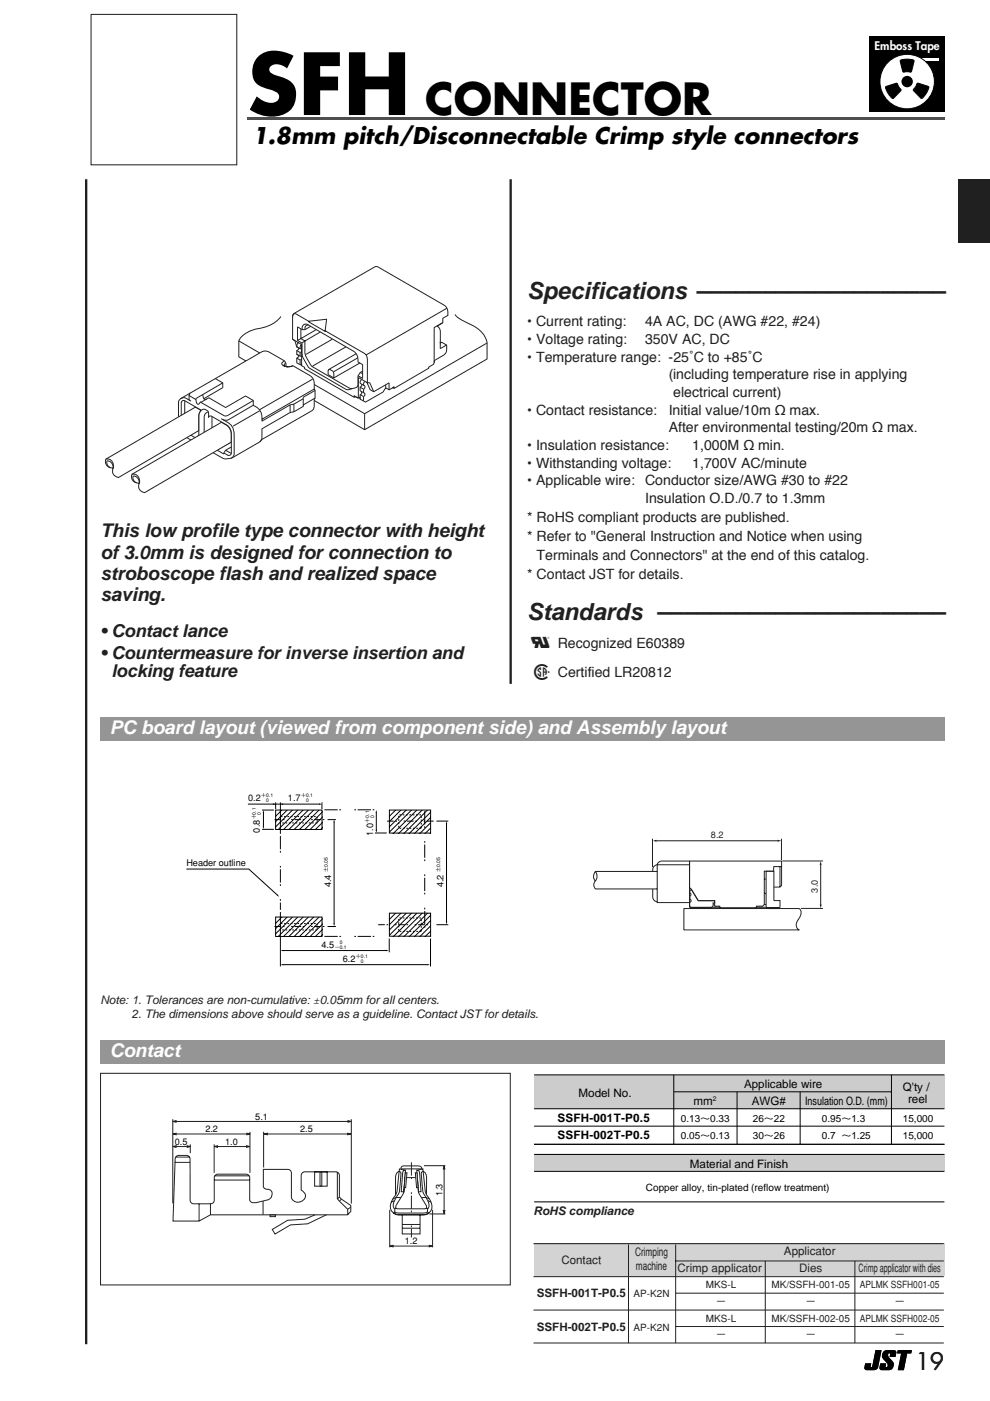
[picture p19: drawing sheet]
<svg xmlns="http://www.w3.org/2000/svg" width="210mm" height="297mm" viewBox="0 0 210 297" stroke-linecap="round" stroke-linejoin="round" font-family="sans-serif">
<defs><g id="words">
<text font-size="17.6" x="52.4" y="24.4">SFH</text>
<text font-size="9.2" x="90.2" y="24.4">CONNECTOR</text>
<text font-size="7" fill="#231f20" x="111.8" y="144.2">1</text>
<g font-size="5" fill="#231f20">
<text x="111.8" y="63.4">Specifications –––––––––––––––––––</text>
<text x="111.8" y="131.5">Standards ––––––––––––––––––––––</text>
<text x="194.1" y="290.5">19</text>
</g>
<text font-size="4.8" x="53.5" y="30.6">1.8mm pitch/Disconnectable Crimp style connectors</text>
<text font-size="4.7" fill="#231f20" x="112.6" y="137.5">0</text>
<g font-size="4" fill="#231f20">
<text x="21.3" y="113.9">This low profile type connector with height</text>
<text x="21.3" y="118.4">of 3.0mm is designed for connection to</text>
<text x="21.3" y="122.9">stroboscope flash and realized space</text>
<text x="21.3" y="127.4">saving.</text>
</g>
<g font-size="4" fill="#fff">
<text x="23.3" y="155.5">PC board layout (viewed from component side) and Assembly layout</text>
<text x="23.3" y="224">Contact</text>
</g>
<g font-size="3.8" fill="#231f20">
<text x="21.3" y="135.1">• Contact lance</text>
<text x="21.3" y="139.8">• Countermeasure for inverse insertion and</text>
<text x="23.6" y="143.6">locking feature</text>
</g>
<g font-size="3" fill="#231f20">
<text x="111.8" y="69.2">• Current rating:</text>
<text x="136.8" y="69.2">4A AC, DC (AWG #22, #24)</text>
<text x="111.8" y="72.9">• Voltage rating:</text>
<text x="111.8" y="76.7">• Temperature range: -25˚C to +85˚C</text>
<text x="136.8" y="72.9">350V AC, DC</text>
<text x="141.8" y="80.4">(including temperature rise in applying</text>
<text x="111.8" y="87.9">• Contact resistance:</text>
<text x="141.8" y="87.9">Initial value/10m Ω max.</text>
<text x="142.7" y="84.2">electrical current)</text>
<text x="111.8" y="95.4">• Insulation resistance:</text>
<text x="141.8" y="91.7">After environmental testing/20m Ω max.</text>
<text x="146.8" y="95.4">1,000M Ω min.</text>
<text x="111.8" y="99.2">• Withstanding voltage:</text>
<text x="146.8" y="99.2">1,700V AC/minute</text>
<text x="111.8" y="102.9">• Applicable wire:</text>
<text x="136.8" y="102.9">Conductor size/AWG #30 to #22</text>
<text x="136.8" y="106.7">Insulation O.D./0.7 to 1.3mm</text>
<text x="111.8" y="110.7">* RoHS compliant products are published.</text>
<text x="111.8" y="114.7">* Refer to &quot;General Instruction and Notice when using</text>
<text x="113.8" y="118.7">Terminals and Connectors&quot; at the end of this catalog.</text>
<text x="111.8" y="122.7">* Contact JST for details.</text>
<text x="118.3" y="137.5">Recognized E60389</text>
<text x="118.3" y="143.6">Certified LR20812</text>
</g>
<text font-size="2.5" fill="#fff" x="185.4" y="10.6">Emboss Tape</text>
<g font-size="2.5" fill="#231f20">
<text x="21.3" y="212.8">Note: 1. Tolerances are non-cumulative: ±0.05mm for all centers.</text>
<text x="27.9" y="215.8">2. The dimensions above should serve as a guideline. Contact JST for details.</text>
<text x="113.1" y="257.7">RoHS compliance</text>
<text x="119" y="268">Contact</text>
<text x="134.7" y="266.3">Crimping</text>
<text x="134.8" y="269.3">machine</text>
<text x="143.6" y="269.6">Crimp applicator</text>
<text x="166.2" y="266.1">Applicator</text>
<text x="169.4" y="269.6">Dies</text>
<text x="182" y="269.6">Crimp applicator with dies</text>
<text x="113.8" y="275.1">SSFH-001T-P0.5</text>
<text x="113.8" y="282.2">SSFH-002T-P0.5</text>
</g>
<g font-size="2.5">
<text x="122.7" y="232.6">Model No.</text>
<text x="157.8" y="230.8">Applicable wire</text>
<text x="191.4" y="231.4">Q'ty /</text>
<text x="192.5" y="233.9">reel</text>
<text x="118.2" y="237.9">SSFH-001T-P0.5</text>
<text x="147.1" y="234.2">mm</text>
<text x="159.4" y="234.2">AWG#</text>
<text x="170.7" y="234.2">Insulation O.D. (mm)</text>
<text x="118.2" y="241.5">SSFH-002T-P0.5</text>
<text x="146.3" y="247.7">Material and Finish</text>
</g>
<g font-size="2.1">
<text x="144.4" y="237.9">0.13～0.33</text>
<text x="159.6" y="237.9">26～22</text>
<text x="174.3" y="237.9">0.95～1.3</text>
<text x="191.4" y="237.9">15,000</text>
<text x="144.4" y="241.5">0.05～0.13</text>
<text x="159.6" y="241.5">30～26</text>
<text x="174.3" y="241.5">0.7 ～1.25</text>
<text x="191.4" y="241.5">15,000</text>
<text x="136.9" y="252.5">Copper alloy, tin-plated (reflow treatment)</text>
</g>
<g font-size="2.1" fill="#231f20">
<text x="134.3" y="275">AP-K2N</text>
<text x="149.7" y="273.1">MKS-L</text>
<text x="163.6" y="273.1">MK/SSFH-001-05</text>
<text x="182.3" y="273.1">APLMK SSFH001-05</text>
<text x="149.7" y="280.2">MKS-L</text>
<text x="151.8" y="276.6">－</text>
<text x="163.6" y="280.2">MK/SSFH-002-05</text>
<text x="170.8" y="276.6">－</text>
<text x="182.3" y="280.2">APLMK SSFH002-05</text>
<text x="189.7" y="276.6">－</text>
<text x="134.3" y="282.1">AP-K2N</text>
<text x="151.8" y="283.7">－</text>
<text x="170.8" y="283.7">－</text>
<text x="189.7" y="283.7">－</text>
</g>
<g font-size="1.9">
<text x="52.6" y="169.9">0.2</text>
<text x="61.1" y="169.9">1.7</text>
<text x="55.1" y="176.5" transform="rotate(-90 55.1 176.5)">0.8</text>
<text x="79.1" y="177.2" transform="rotate(-90 79.1 177.2)">1.0</text>
<text x="39.5" y="183.7">Header outline</text>
<text x="70.2" y="188.1" transform="rotate(-90 70.2 188.1)">4.4</text>
<text x="94.1" y="188.1" transform="rotate(-90 94.1 188.1)">4.2</text>
<text x="68.2" y="200.9">4.5</text>
<text x="72.7" y="203.9">6.2</text>
<text x="54.1" y="237.4">5.1</text>
<text x="37.1" y="242.7">0.5</text>
<text x="43.5" y="240.1">2.2</text>
<text x="47.8" y="242.7">1.0</text>
<text x="63.6" y="240.1">2.5</text>
<text x="93.8" y="253.6" transform="rotate(-90 93.8 253.6)">1.3</text>
<text x="85.8" y="263.8">1.2</text>
</g>
<g font-size="1.9" fill="#231f20">
<text x="150.7" y="177.6">8.2</text>
<text x="173.4" y="189.2" transform="rotate(-90 173.4 189.2)">3.0</text>
</g>
<text font-size="1.4" x="151.2" y="233.5">2</text>
<g font-size="1.1">
<text x="54.3" y="173.7" transform="rotate(-90 54.3 173.7)">＋0.1</text>
<text x="55.3" y="173.7" transform="rotate(-90 55.3 173.7)">0</text>
<text x="55.4" y="169">＋0.1</text>
<text x="55.4" y="170.1">0</text>
<text x="63.8" y="169.1">＋0.1</text>
<text x="63.8" y="170.1">0</text>
<text x="78.3" y="174.4" transform="rotate(-90 78.3 174.4)">＋0.1</text>
<text x="79.3" y="174.4" transform="rotate(-90 79.3 174.4)">0</text>
<text x="69.5" y="184.9" transform="rotate(-90 69.5 184.9)">±0.05</text>
<text x="93.4" y="184.9" transform="rotate(-90 93.4 184.9)">±0.05</text>
<text x="71" y="200.1">0</text>
<text x="71" y="201.2">－0.1</text>
<text x="75.5" y="203.1">＋0.1</text>
<text x="75.5" y="204.2">0</text>
</g>
</g></defs>
<path d="M185.6 286.3h1.3l-.7 3.6a.9 .9 0 0 1-.9 .6h-1.6a.49 .49 0 0 1-.4-.6l.1-.8h1.3l-.1 .7h.3zM187.4 286.5l.6-.2h1.6a.49 .49 0 0 1 .4 .6l-.1 .8h-1.3l.1-.7a.48 .48 0 0 0-.5 .4 .48 .48 0 0 0 .4 .5 1.54 1.54 0 0 1 .5 2.4l-.6 .2h-1.5a.49 .49 0 0 1-.5-.6l.1-.8h1.3l-.1 .7a.48 .48 0 0 0 .5-.4 .48 .48 0 0 0-.4-.5 1.54 1.54 0 0 1-.5-2.4zM190.3 286.3h3l-.1 .7h-.8l-.8 3.5h-1.3l.8-3.5h-.9z" fill="#000"/>
<path d="M18.3 38v247" fill="none" stroke="#231f20" stroke-width=".5"/>
<path d="M.3 0h200v37h-200z" fill="#fff"/>
<path d="M184.3 7.8h16v16h-16z" fill="#000"/>
<path d="M194.1 12.2h5v.6h-5z" fill="#fff"/>
<circle cx="192.3" cy="17.3" r="5.8" fill="#fff" stroke="#000" stroke-width=".21"/>
<circle cx="192.3" cy="17.3" r="1.21" fill="#000"/>
<path d="M187.8 18.4l2.2-.8 .3 .2 .8 1.3-1.6 1.7a1.76 1.76 0 0 1-1.4-1.3zM190.9 12.8a3.9 3.9 0 0 1 2.9 0l-.5 2.3-.3 .2h-1.5zM194.5 17.7l2.3 .6a1.76 1.76 0 0 1-.6 1.8l-.2 .2a.63 .63 0 0 1-.8 .5l-1.6-1.7z" fill="#000" stroke="#000" stroke-width=".21"/>
<path d="M52.4 24.8h147.9v.6h-147.9z" fill="#4d4d4d"/>
<path d="M21.3 43h83v75h-83z" fill="#fff"/>
<g fill="none" stroke="#231f20" stroke-width=".21">
<path d="M50.6 72.3l26.7 15.4 26-15M62 71.9l2 1.1v4.5M62.1 67.1l.2-.5h.5l2.7 1.5M62.2 66.6l17.5-10.1 .4 .1 14 8.1a2.05 2.05 0 0 1 .9 2.2l-1.1 .6v.9l-1.2 .7a1.36 1.36 0 0 1 .7 1.2v2.5l.3-.2 1 .6a1.97 1.97 0 0 1-.7 2.1l-1.9 1.1-.2 .9-1 .5v.3l-7.4 4.3-.2-.2-.8 .4-.7-.4-.6 .9-3.7 2.2-1.2-.7v-.4l-.3 .2-.7-.3-.2 .1-10.5-6v-.3l-.7-.4v-.3l-.2 .2-.8-.5v-1l.4-.2v-.3l-.4-.3v-.8l.4-.2 .1-.3-.5-.2-.4-1.3-.5-.4v-4.9zM63.1 69.3v2.9l.9 .5 .1 2.9 1.1 2 .5 .5 8 4.5 2.1-.6 .1-.5v-1.8l.5-.7 .5-.3M63.3 72.7l-.3 .3-.1 .5M63.6 74.7v.8M63.6 76.3v1M63.8 69.7v2.1l.8 .5 .1 2.9 1.2 2.3 8.1 4.8 .8 .1M63.9 73l-.2 .4-.1 .5M64.1 69.8a.82 .82 0 0 1 .2-.9 .82 .82 0 0 1 .9-.1l9.8 5.7a2.31 2.31 0 0 1 .9 2.2l1 .6v3l-1-.6M65.4 68.9a.62 .62 0 0 0-.7 .6v.4"/>
<path d="M65.5 68.1l3.7-.4-.3 2.6-3.4-2zM65.9 69.2l-1.2 .7h-.6l-1-.6M67.1 69.9l-4 2.3M67.9 70.4l-3.9 2.3M68.9 70.1l8.3 4.8a1.45 1.45 0 0 1 .7 1.3v4.9M69.6 78.5l.2-.2a1.03 1.03 0 0 1 1 1.1v.7M70.5 71.9l-5.6 3.2M73.3 73.6l-7 4M75.5 75l-5.8 3.4-.1 1M75.8 75.9l-5 2.9M76.3 77l-5.5 3.1-1.3-.7M76.4 79l.5 .3"/>
<path d="M93.3 72.5v1.4l1.3-.7M93.9 68.4l-1.8 1.1v7.5M94.7 65.4l-17 9.8M96.5 66.7l.7 .7 1.7 1a6.3 6.3 0 0 1 4.4 4.2v3.5l-26 15-26.7-15.4v-3.4a6.3 6.3 0 0 1 5.2-2.8l.7-.2a6.3 6.3 0 0 0 3.1-2.2M76.6 83l.1 .4-.4 .3v.9M76.7 81.5v.3l-.4 .3v.8M76.7 80.5a.69 .69 0 0 0-.4 .8M77.1 82.5v.8M77.1 84.1v.9M77.3 87.7v3.4M77.4 80.9l-.3 .3v.5M77.8 81.1l.7 1.5 .7 .5 3.3-1.9v1.4"/>
<path d="M78.4 81.1l.8 2M78.4 81.1l-.5 .1-1.9-1.2v4.4l-.9-.5v.3M81.8 81.6v.6M83.2 82.2l.3-.2v.3"/>
</g>
<path d="M38 84.8l17.4-10.2 .7-.2 1 .3 3.3 1.8 .2 .5v.6l.6 .1 .9-.2 3.6 2.1a1.91 1.91 0 0 1 .9 1.9v1l.2 .3v1.6l-.2 .2a3.7 3.7 0 0 1-.2 2.2l-10.9 6.4-.5 .6-5.7 3.2-.5 .2a1.9 1.9 0 0 1-1.7-.1l-2.9-1.7a.55 .55 0 0 1-.8 0l-1.1-.7-.2-.5-2.4-1.4-1.6-2.4-.3-.9v-4.2z" fill="#fff" stroke="#231f20" stroke-width=".21"/>
<g fill="none" stroke="#231f20" stroke-width=".21">
<path d="M60.3 76.6l-.5 .3-.1 .2a1.85 1.85 0 0 0 2.4 .5M60.6 77l-.4 .4a.78 .78 0 0 0 .9 .4M38.3 84.5a1.05 1.05 0 0 1 1.1-.1l1.1 .7M38.4 85.4l.3-.4h.6l3.4 2M38.4 85.3l.1 4.7a2.6 2.6 0 0 0 1.8 1.9M39.2 85v4.8l.6 .9 .9 .7M40.1 83.6l.2 .4 1.2 .7M40.3 83.3l-.2 .5v.8l.2 .3M41.8 92.8l.3 .2M42.1 90.6l-1.3 .7-.5 .6v.3l1.4 .8 .5-.8M42.1 91.1l-1.8 1.1M43 83.6l.3 1.1 .5-.1"/>
<path d="M43.5 86.8l.5 .3a1.6 1.6 0 0 1 .2 1.5M43.5 86.8a1.14 1.14 0 0 0-1.3 1.3v6.3M44.1 87.4a1.09 1.09 0 0 0-.8 1.1v6.4l.3 .6M44.2 93.7v1.7M44.2 93.8l.3 .5 1.5 .9M44.3 88.4l.1-.2 .5 .1 3.2 1.8a2.2 2.2 0 0 1 .9 1.9v4.1l-.2 .4h-.6M44.9 88.3l.1 5.3 .2 .3 1.2 .7M45.7 80.3l1.5 .9v1M46.9 88.8a4.4 4.4 0 0 1 2.5 2.1l.2 1.4v4l-.1 .4-.5 .4M47.2 81.2l-5.5 3.2-.1 .5a.53 .53 0 0 0 .1 .6 .53 .53 0 0 0 .5 .1l.3-.4 1.8-.9 3.5 2.1 4.3-2.4 1.6 .9v1a2.85 2.85 0 0 1 1.8 3.4M47.3 82.2l-4.1 2.3M47.5 96l.8 .5"/>
<path d="M47.9 95.5l1.1 .6M49 93.1l-2.6 1.5-.4 .6v.2l1.5 .9 .3-.9 1.2-.6M49 93.7l-3 1.7M53.7 84.9l-5.7 3.3-.5-.1-5-2.8M53.7 85.9l-5.3 3.1-.6 .1-.5-.1M55.1 87.1l-5.7 3.3M61.5 86v1.3M62.3 85.8v1.5M64.3 84.6l-2 1.1-.8 .1-6 3.5M64.3 84.2v2l-1.9 1.1-.9 .2-6 3.4v2.1l-.4 .7M66.3 80.4l-11.3 6.5M66.6 82.5l-11 6.4"/>
<path d="M66.8 84.4l-2.5 1.5M66.8 82.8l-2.5 1.4"/>
</g>
<path d="M28 100.6l18.9-11.1a2.63 2.63 0 0 1 2.1 2.5v1.7l-18.3 10.8a1.39 1.39 0 0 1-1.2-2.1 1.4 1.4 0 0 1-1.5-1.8z" fill="#fff" stroke="#231f20" stroke-width=".21"/>
<path d="M28 100.6a1.44 1.44 0 0 1 1.6 1.9M29 102.4a1.12 1.12 0 0 1-.8-1.4 1.26 1.26 0 0 1 1.3 1.6" fill="none" stroke="#231f20" stroke-width=".21"/>
<path d="M22.4 97.3l19-11 1.2 .7-.3 .5-.2 .6v3.2l-17 9.9a1.39 1.39 0 0 1-1.1-2 1.4 1.4 0 0 1-1.6-1.9z" fill="#fff" stroke="#231f20" stroke-width=".21"/>
<path d="M62.9 73.5l1.1 .5M62.9 75.1l1 .5M62.9 74.3l.7 .4M62.9 75.9l.7 .4M63.9 76.1l-.3 .2M64 74.4l-.4 .3M22.4 97.3a1.44 1.44 0 0 1 1.6 1.9M23.5 99.1a1.12 1.12 0 0 1-.8-1.4 1.26 1.26 0 0 1 1.3 1.7M76.4 81.3l.9 .5 .1 .3-.3 .4-.7-.4M76.4 82.8l.9 .6 .1 .2-.3 .5-.7-.4" fill="none" stroke="#231f20" stroke-width=".21"/>
<path d="M19.3 3.1h30.9v31.8h-30.9z" fill="#fff"/>
<path d="M19.3 3.1h30.9v31.8h-30.9z" fill="none" stroke="#231f20" stroke-width=".21"/>
<path d="M25.3 162h103.5v48.9h-103.5z" fill="#fff"/>
<g fill="none" stroke="#000" stroke-width=".21">
<path d="M52.6 170.5h15.3M55.6 171.7h2.5M55.6 175.8h2.5M55.9 172.2v3.1M58.4 171.7h9.9v4.2h-9.9zM58.4 170.1v1.4M59.4 170.1v6.7M59.8 171.7l-1.4 1.4M60.9 171.7l-2.5 2.5M62.1 171.7l-3.7 3.7M63.2 171.7l-4.2 4.2M64.3 171.7l-4.2 4.2"/>
<path d="M65.4 171.7l-4.2 4.2M66.6 171.7l-4.3 4.2M67.7 171.7l-4.2 4.2M68.3 170.1v1.4M68.3 172.2l-3.7 3.7M68.3 173.3l-2.6 2.6M68.3 174.4l-1.5 1.5M68.3 175.5l-.3 .4M69.5 173.8h1.7M70.8 174.2v21.7M79.5 176.6h2.5M79.8 172.2v3.9"/>
<path d="M82.6 171.7h8.7v4.9h-8.7zM83.9 171.7l-1.4 1.4M85.1 171.7l-2.6 2.5M86.2 171.7l-3.7 3.7M87.3 171.7l-4.8 4.8M88.4 171.7l-5 5M89.6 171.7l-5 5M90.7 171.7l-5 5M91.3 172.2l-4.5 4.5M91.3 173.3l-3.4 3.4M91.3 174.4l-2.2 2.3M91.3 175.5l-1.1 1.2"/>
<path d="M91.3 176.6v.1M92.5 174.1h2.5M94.7 174.6v20.9M39.5 184.3h13.2l6.2 5.5M58.4 194.4h9.9v4.2h-9.9zM59.4 193.4v11.5M59.8 194.4l-1.4 1.4M60.9 194.4l-2.5 2.5M62.1 194.4l-3.7 3.6M63.2 194.4l-4.2 4.2M64.3 194.4l-4.2 4.2M65.4 194.4l-4.2 4.2"/>
<path d="M66.6 194.4l-4.3 4.2M67.7 194.4l-4.2 4.2M68.3 194.9l-3.7 3.7M68.3 196l-2.6 2.6M68.3 197.1l-1.5 1.5M68.3 198.2l-.3 .4M69.5 196.4h1.7M82.5 199v2.9M82.6 193.6h8.7v4.9h-8.7zM83.9 193.6l-1.4 1.4M85.1 193.6l-2.6 2.5M86.2 193.6l-3.7 3.6"/>
<path d="M87.3 193.6l-4.8 4.7M88.4 193.6l-5 4.9M89.6 193.6l-5 4.9M90.7 193.6l-5 4.9M91.3 199v5.9M91.3 194l-4.5 4.5M91.3 195.1l-3.4 3.4M91.3 196.3l-2.2 2.2M91.3 197.4l-1.1 1.1M91.3 198.5h.1M92.5 196.1h2.5M60 201.5h21.9"/>
<path d="M60 204.5h30.7"/>
</g>
<path d="M59.4 177.2v15.7M68.8 171.7h13.4M90.1 172v26.2M68.8 198.5h13.4" fill="none" stroke="#000" stroke-width=".21" stroke-dasharray="2.8 .4 .4" stroke-linecap="butt"/>
<path d="M59.5 173.1h7.7v1.4h-7.7zM84.5 172.8h4.8v2.8h-4.8zM59.5 195.8h7.7v1.4h-7.7zM84.5 194.6h4.8v2.9h-4.8z" fill="none" stroke="#000" stroke-width=".21" stroke-dasharray=".4" stroke-linecap="butt"/>
<path d="M58.2 173.8h10.8M82.1 174.1h10M58.2 196.4h10.8M80.2 196.1h11.9" fill="none" stroke="#000" stroke-width=".21" stroke-dasharray="1.4 .4 .4" stroke-linecap="butt"/>
<g fill="#000">
<path d="M55.7 175.2h.3l-.1 .6zM55.9 171.7l.1 .6h-.3zM57.9 170.3l.5 .2-.5 .1zM59.4 170.5l.6-.2v.3zM67.7 170.3l.6 .2-.6 .1zM70.8 173.8l.2 .5h-.3zM79.6 176h.3l-.1 .5zM79.8 171.7l.1 .6h-.3zM94.7 174.1l.1 .6h-.3zM58.7 189.8l.2-.2 .3 .6zM70.7 195.8h.3l-.2 .6zM94.5 195.4h.3l-.1 .6z"/>
<path d="M59.5 201.5l.6-.1v.3zM59.5 204.5l.6-.1v.3zM81.8 201.4l.6 .1-.6 .2zM90.6 204.4l.6 .1-.6 .2z"/>
</g>
<path d="M114.3 162h86v48.9h-86z" fill="#fff"/>
<g fill="none" stroke="#231f20" stroke-width=".21">
<path d="M138.3 177.8v6M139 178.3h26.1M165.7 177.8v4.6M145 192.6h24.5a1.55 1.55 0 0 1-.2 2.3 1.37 1.37 0 0 0 .2 2.3h-24.5zM146.2 188.2l.3 .3 1.5 2.5h3.5v1.1h1.1v.4M162 186.4h.4M162 189.3l.4 .2M162 191.8h.5M163.5 188.1h1.9l.3-.4v-5.1h-19.5v9.8h16.3M165.4 183.8v4.3M165.7 183.7h-1.7l-.1 1h-1.9v7.1l-.3 .3h-1.3v.4M165.9 182.5h8.6"/>
<path d="M169.8 192.6h4.7"/>
</g>
<path d="M162.4 184.8h1.7v6l.1 .1h1.2v1.4l-.4 .3h-2.3l-.3-.3z" fill="#fff"/>
<path d="M138.7 183.6l.6-.3a1.01 1.01 0 0 1 1-.7h5.9v8.8h-6.7l-.2-.2a1.06 1.06 0 0 1-.9-1v-5.9zM146.5 188.7l.1-.1 1.4 2.4h3.5v.4h-.3v.7l-.5 .5h-4.1l-.4-.5v-.8l.3-.3-.2-.4v-.6l.2-.4-.3-.3v-.3zM151.2 191.8h.3M162.4 184.8h1.7v6l.1 .1h1.2v1.4l-.4 .3h-2.3l-.3-.3z" fill="none" stroke="#231f20" stroke-width=".21"/>
<path d="M146.5 192.5h4.5M162.5 192.5h2.8" fill="none" stroke="#231f20" stroke-width=".26"/>
<path d="M126.2 184.8h13.1v3.7h-13.1a1.25 1.25 0 0 1 0-1.8 1.39 1.39 0 0 1 0-1.9z" fill="#fff"/>
<path d="M126.2 184.8a1.63 1.63 0 0 1 0 1.9M139.3 184.8h-13.1a1.47 1.47 0 0 0 0 1.9 1.24 1.24 0 0 0 0 1.8h13.1M146.2 183.3h-6.9v8" fill="none" stroke="#231f20" stroke-width=".21"/>
<g fill="#231f20">
<path d="M164.9 178l.7 .3-.7 .2z"/>
<path d="M138.4 178.3l.8-.2v.4z"/>
</g>
<path d="M174 183.2v8.7" fill="none" stroke="#231f20" stroke-width=".21"/>
<g fill="#231f20">
<path d="M173.8 191.8h.4l-.2 .8z"/>
<path d="M174 182.6l.2 .7h-.4z"/>
</g>
<path d="M21.3 227.6h86.9v44.8h-86.9z" fill="#fff"/>
<g fill="none" stroke="#231f20" stroke-width=".21">
<path d="M37.1 246.4h3.2M37.3 245.3h2.9M37.4 245.2l.5-.2h1.6a.76 .76 0 0 1 .8 .7v8.8a.76 .76 0 0 0 .8 .7h3.6a.76 .76 0 0 0 .7-.7v-4.8a.76 .76 0 0 1 .8-.8h6a.76 .76 0 0 1 .7 .8v4.7a1.12 1.12 0 0 0 1.6 .5l2.2-.5a1.2 1.2 0 0 0 1-1.4 1.2 1.2 0 0 0-1.5-.9l-.4-.5v-3.7h5.2a.76 .76 0 0 1 .8 .8v5.3a1.53 1.53 0 0 0 1.8 .8 1.53 1.53 0 0 0 1.1-1.6l-.8-.9v-3.1a.76 .76 0 0 1 .7-.7h6.6a.76 .76 0 0 1 .8 .7v4.6l2.4 1.8v1.2l-.7 .8h-29.1l-2.4 1.3h-5.5l.4-13.2zM42.2 255.2v3.7M44.6 255.2v2.4M45.4 250.2h7.5M45.6 249.3h7.2M55.8 254.6v2.9M57.3 257.6h1.1v.3h-1.1zM66.7 248.5h2.7v3h-2.7zM66.9 257.5l-2.3 1-3.6 .2-3.3 2 .6 .9 3.3-1.9 3.6-.2 4.1-2M67.8 248.5h.4v3h-.4z"/>
<path d="M71.5 248.5v5.7l2.2 2.2v1.2M82.6 256.5v8M83.6 254.6l-.7 .3M83.7 257l.8 .2h5.4l.8-.2 .2 .2-1 .3h-5.4l-1-.3zM85 253.9h-1l-.7 .3M85.3 257.6v4h3.8v-4M85.3 259.6h3.8M85.5 248.3l.5-.2-.4 4.6h-.5zM85.9 249.7h2.6l.2 3.1 1.7 2.8 .1 .4-.2 .2-5.9 .1-.4-.1-.1-.2 .1-.4 1.6-2.8zM86 248.1l-1.3-.3-.5 4.8-.7 1.3a2.45 2.45 0 0 0-.2 3.1l.9 .5 4.6 .1a2.17 2.17 0 0 0 2.8-1.7 6 6 0 0 0-1.3-2.9l-.6-5.2-1.3 .3M89.9 247.1h4.5M91 257.4h3.4"/>
<path d="M91.7 256.5v8M94.2 247.4v9.7M82.9 264.2h8.5M85.3 260.4h3.8"/>
</g>
<path d="M94 256.7h.3l-.1 .7zM94.2 247.1l.1 .8h-.3zM82.6 264.2l.7-.2v.4zM91 264l.7 .2-.7 .2z" fill="#000" stroke="#231f20" stroke-width=".21"/>
<path d="M85.9 248.6l.4 .1-.3 3.1h-.3z" fill="#fff" stroke="#231f20" stroke-width=".21"/>
<g fill="none" stroke="#231f20" stroke-width=".21">
<path d="M36.6 237.3v17.8M36.9 237.8h37.3M53 240v8.7M55.9 240v7.5M74.5 237.3v17.9M36.9 240.4h15.9M36.9 243.1h3.2M40.3 242.6v1.9M45.4 242.6v6.1M45.7 243.1h7M56.3 240.4h17.9M72 253.8l-.4 .4"/>
<path d="M72.4 254.2l-.4 .4M74.4 255.9l-.7 .5M84.1 256.2h-.4v.8M84.6 248.4l.4 .2v.3l-.2 2.5a3.9 3.9 0 0 1-1 2.9 1.7 1.7 0 0 0-.1 2.1M84.8 248.4a1.14 1.14 0 0 0-.9 1.3v3.7M85 247.9a.59 .59 0 0 1 .7-.7h2.8a.75 .75 0 0 1 1 .7M88.4 248.1a.52 .52 0 0 1 .6 .5l.3 4.1h-.6zM89.3 253.9h1l.7 .3M89.6 248.4a1.14 1.14 0 0 1 .8 1.3v3.6M90.7 254.6l.7 .3"/>
</g>
<path d="M36.6 237.8l.7-.2v.3zM73.8 237.6l.7 .2-.7 .1zM36.6 240.4l.7-.1v.3zM36.6 243.1l.7-.2v.4zM39.7 242.9l.7 .2-.7 .1zM45.4 243.1l.7-.2v.4zM52.3 242.9l.7 .2-.7 .1zM52.3 240.3l.8 .1-.8 .2zM56 240.4l.7-.1v.3zM73.7 240.3l.7 .1-.7 .2z" fill="#000" stroke="#231f20" stroke-width=".21"/>
<path d="M87.2 246.4v16" fill="none" stroke="#231f20" stroke-width=".21" stroke-dasharray="2.8 .4 .4" stroke-linecap="butt"/>
<path d="M88.1 248.7l.3-.1 .2 3.2h-.3z" fill="#fff" stroke="#231f20" stroke-width=".21"/>
<path d="M21.3 227.6h86.9v44.8h-86.9zM85 247.8h4.5M89.8 248.4l-.4 .2-.1 .3 .2 2.5a3.9 3.9 0 0 0 1.1 2.9 1.7 1.7 0 0 1 0 2.1M90.3 256.2h.3v.8" fill="none" stroke="#231f20" stroke-width=".21"/>
<path d="M112.8 227h88v32h-88z" fill="#fff"/>
<path d="M113.2 227.9h87v7.2h-87z" fill="#ccc"/>
<path d="M113.2 227.9h87M113.2 235.1h87M113.2 238.8h87M142.9 231.5h46.1M142.9 227.9v14.7M189 227.9v14.7M113.2 242.6h87" fill="none" stroke="#000" stroke-width=".21"/>
<path d="M113.2 244.8h87v3.6h-87z" fill="#ccc"/>
<path d="M156.3 231.5v11.1M169.7 231.5v11.1M113.2 244.8h87M113.2 254.8h87M113.2 248.4h87M113.2 242.6h87" fill="none" stroke="#000" stroke-width=".21"/>
<g fill="#d1d3d4">
<path d="M113.3 263.7h87v7h-87z"/>
<path d="M143.3 263.7h56.8v3.5h-56.8z"/>
<path d="M133.3 263.7h9.7v7h-9.7z"/>
</g>
<g fill="#fff">
<path d="M143.4 270.7h19v3.5h-19z"/>
<path d="M143.4 274.2h19v3.5h-19z"/>
<path d="M162.4 270.7h19v3.5h-19z"/>
<path d="M162.4 274.2h19v3.5h-19z"/>
<path d="M181.3 270.7h19v3.5h-19z"/>
<path d="M181.3 274.2h19v3.5h-19z"/>
</g>
<path d="M113.1 270.7h87M143.3 274.2h56.8" fill="none" stroke="#231f20" stroke-width=".21"/>
<g fill="#fff">
<path d="M143.4 277.7h19v3.5h-19z"/>
<path d="M143.4 281.2h19v3.6h-19z"/>
<path d="M162.4 277.7h19v3.5h-19z"/>
<path d="M162.4 281.2h19v3.6h-19z"/>
<path d="M181.3 277.7h19v3.5h-19z"/>
<path d="M181.3 281.2h19v3.6h-19z"/>
</g>
<path d="M113.1 277.8h87M113.1 263.7h87M133.3 263.9v20.9M143.3 267.4h56.8M143.3 263.9v20.9M162.3 267.4v17.4M181.3 267.4v17.4M113.1 284.7h87M143.3 281.2h56.8" fill="none" stroke="#231f20" stroke-width=".21"/>
<path d="M108.3 38v107" fill="none" stroke="#231f20" stroke-width=".5"/>
<g fill="#939598">
<path d="M21.3 220.5h179v5h-179z"/>
<path d="M21.3 152h179v5h-179z"/>
</g>
<path d="M185.6 286.3h1.3l-.7 3.6a.9 .9 0 0 1-.9 .6h-1.6a.49 .49 0 0 1-.4-.6l.1-.8h1.3l-.1 .7h.3zM187.4 286.5l.6-.2h1.6a.49 .49 0 0 1 .4 .6l-.1 .8h-1.3l.1-.7a.48 .48 0 0 0-.5 .4 .48 .48 0 0 0 .4 .5 1.54 1.54 0 0 1 .5 2.4l-.6 .2h-1.5a.49 .49 0 0 1-.5-.6l.1-.8h1.3l-.1 .7a.48 .48 0 0 0 .5-.4 .48 .48 0 0 0-.4-.5 1.54 1.54 0 0 1-.5-2.4zM190.3 286.3h3l-.1 .7h-.8l-.8 3.5h-1.3l.8-3.5h-.9z" fill="#000"/>
<path d="M203.3 38h6.6v13.5h-6.6z" fill="#231f20"/>
<use href="#words"/>
</svg>
